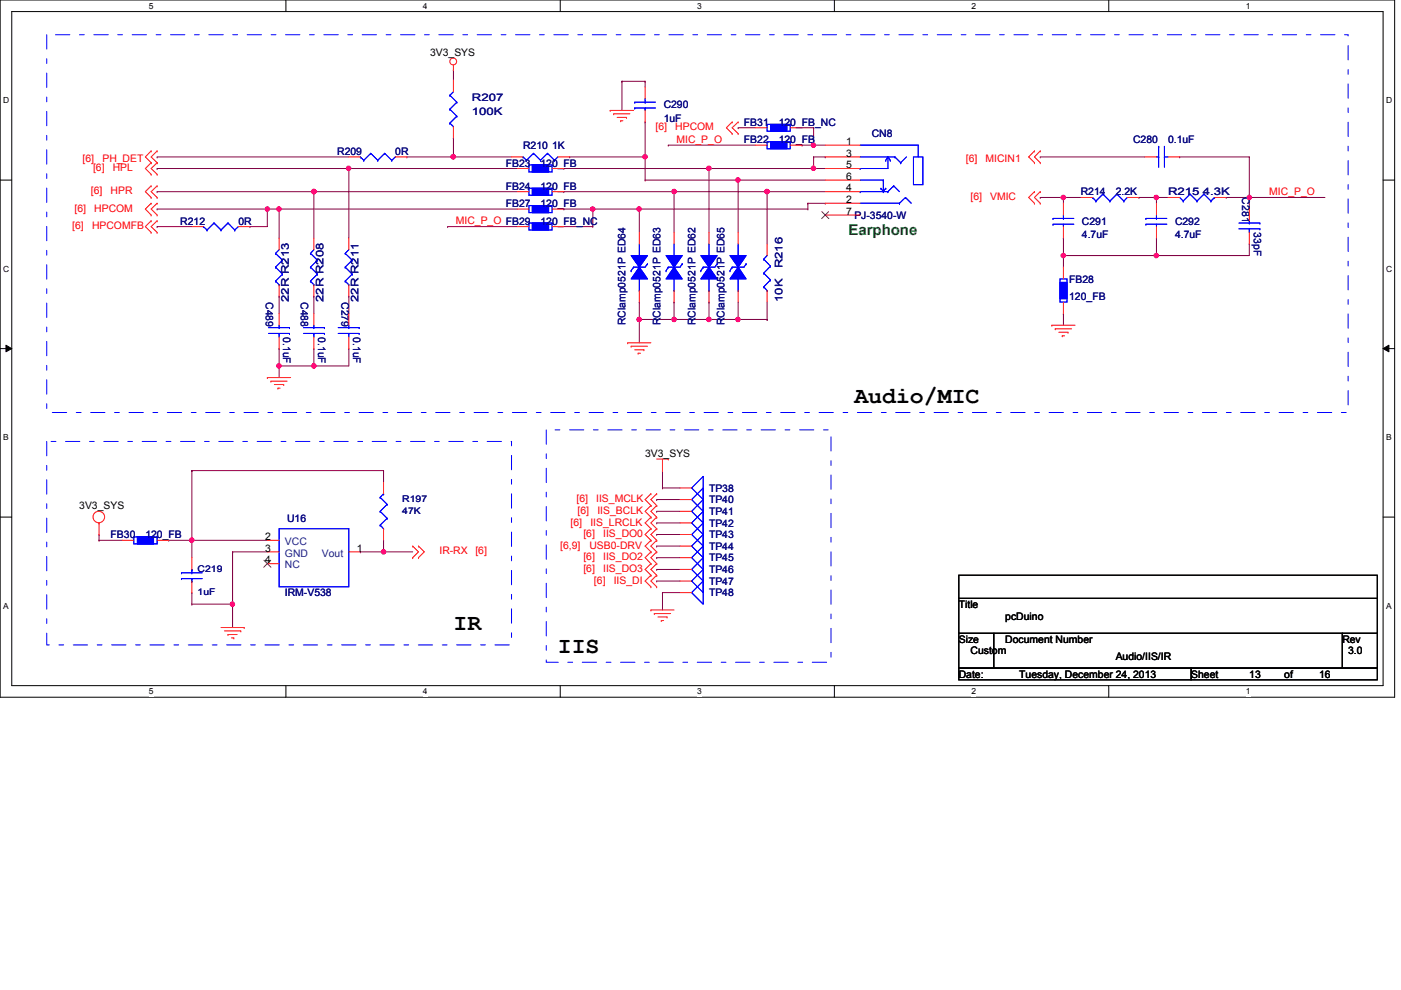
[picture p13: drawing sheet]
<svg xmlns="http://www.w3.org/2000/svg" width="297mm" height="210mm" viewBox="0 0 297 210" stroke-linecap="round" stroke-linejoin="round" font-family="sans-serif">
<defs><g id="words">
<g font-size="4.9">
<text x="181.1" y="85.4">Audio/MIC</text>
<text x="96.1" y="133.5">IR</text>
<text x="118.3" y="138.4">IIS</text>
</g>
<text font-size="3.2" fill="#008000" x="179.9" y="49.8">Earphone</text>
<g font-size="2.2">
<text x="91.2" y="11.9">3V3_SYS</text>
<text x="179.4" y="30.7">1</text>
<text x="179.4" y="35.7">5</text>
<text x="179.4" y="33.2">3</text>
<text x="179.4" y="40.6">4</text>
<text x="179.4" y="38.1">6</text>
<text x="179.4" y="43.1">2</text>
<text x="179.4" y="45.6">7</text>
<text x="136.8" y="96.9">3V3_SYS</text>
<text x="16.8" y="107.9">3V3_SYS</text>
<text x="56.2" y="114.5">2</text>
<text x="56.2" y="117">3</text>
<text x="56.2" y="119.5">4</text>
<text x="75.7" y="117">1</text>
<text x="203.3" y="128.9">Title</text>
<text x="213.1" y="131.4">pcDuino</text>
<text x="203.3" y="136.3">Size</text>
<text x="213.1" y="136.3">Document Number</text>
<text x="284.6" y="136.3">Rev</text>
<text x="203.3" y="143.7">Date:</text>
<text x="205.8" y="138.8">Custom</text>
<text x="216.1" y="143.7">Tuesday, December 24, 2013</text>
<text x="236.6" y="140">Audio/IIS/IR</text>
<text x="252.6" y="143.7">Sheet</text>
<text x="264.9" y="143.7">13</text>
<text x="272.3" y="143.7">of</text>
<text x="279.7" y="143.7">16</text>
<text x="285.8" y="138.8">3.0</text>
</g>
<g font-size="2.2" fill="#000080">
<text x="100.1" y="21.5">R207</text>
<text x="140.7" y="23">C290</text>
<text x="100.1" y="24.4">100K</text>
<text x="140.7" y="25.9">1uF</text>
<text x="157.7" y="26.7">FB31</text>
<text x="165.1" y="26.7">120_FB_NC</text>
<text x="184.8" y="29.1">CN8</text>
<text x="71.5" y="32.8">R209</text>
<text x="83.8" y="32.8">0R</text>
<text x="107.2" y="35.3">FB23</text>
<text x="110.9" y="31.6">R210 1K</text>
<text x="114.6" y="35.3">120_FB</text>
<text x="157.7" y="30.4">FB22</text>
<text x="165.1" y="30.4">120_FB</text>
<text x="240.2" y="30.4">C280</text>
<text x="247.6" y="30.4">0.1uF</text>
<text x="107.2" y="40.2">FB24</text>
<text x="114.6" y="40.2">120_FB</text>
<text x="229.1" y="41.4">R214</text>
<text x="236.6" y="41.4">2.2K</text>
<text x="247.6" y="41.4">R215 4.3K</text>
<text x="263.4" y="41.9" transform="rotate(90 263.4 41.9)">C281</text>
<text x="38.2" y="47.6">R212</text>
<text x="50.5" y="47.6">0R</text>
<text x="107.2" y="43.9">FB27</text>
<text x="114.6" y="43.9">120_FB</text>
<text x="114.6" y="47.6">120_FB_NC</text>
<text x="181.1" y="46.4">PJ-3540-W</text>
<text x="229.4" y="47.6">C291</text>
<text x="249.1" y="47.6">C292</text>
<text x="229.4" y="50.5">4.7uF</text>
<text x="249.1" y="50.5">4.7uF</text>
<text x="265.8" y="49.3" transform="rotate(90 265.8 49.3)">33pF</text>
<text x="165.9" y="56.9" transform="rotate(-90 165.9 56.9)">R216</text>
<text x="226.7" y="59.9">FB28</text>
<text x="56.4" y="64.1" transform="rotate(90 56.4 64.1)">C489</text>
<text x="61.2" y="64.1" transform="rotate(-90 61.2 64.1)">22R R213</text>
<text x="63.8" y="64.1" transform="rotate(90 63.8 64.1)">C488</text>
<text x="68.6" y="64.1" transform="rotate(-90 68.6 64.1)">22R R208</text>
<text x="72.4" y="64.1" transform="rotate(90 72.4 64.1)">C279</text>
<text x="76" y="64.1" transform="rotate(-90 76 64.1)">22R R211</text>
<text x="165.9" y="64.1" transform="rotate(-90 165.9 64.1)">10K</text>
<text x="226.7" y="63.6">120_FB</text>
<text x="60.1" y="71.5" transform="rotate(90 60.1 71.5)">0.1uF</text>
<text x="67.5" y="71.5" transform="rotate(90 67.5 71.5)">0.1uF</text>
<text x="74.9" y="71.5" transform="rotate(90 74.9 71.5)">0.1uF</text>
<text x="132.6" y="69" transform="rotate(-90 132.6 69)">RClamp0521P ED64</text>
<text x="140" y="69" transform="rotate(-90 140 69)">RClamp0521P ED63</text>
<text x="147.4" y="69" transform="rotate(-90 147.4 69)">RClamp0521P ED62</text>
<text x="153.6" y="69" transform="rotate(-90 153.6 69)">RClamp0521P ED65</text>
<text x="150.3" y="104.3">TP38</text>
<text x="150.3" y="106.7">TP40</text>
<text x="60.9" y="110.7">U16</text>
<text x="150.3" y="109.2">TP41</text>
<text x="150.3" y="111.7">TP42</text>
<text x="23.4" y="114.1">FB30</text>
<text x="30.8" y="114.1">120_FB</text>
<text x="150.3" y="114.1">TP43</text>
<text x="150.3" y="116.6">TP44</text>
<text x="150.3" y="119">TP45</text>
<text x="150.3" y="121.5">TP46</text>
<text x="150.3" y="124">TP47</text>
<text x="60.4" y="126.4">IRM-V538</text>
<text x="150.3" y="126.4">TP48</text>
</g>
<g font-size="2.2" fill="#f00">
<text x="139" y="27.6">[6]</text>
<text x="143.2" y="27.6">HPCOM</text>
<text x="17.5" y="34.3">[6]</text>
<text x="21.7" y="34.3">PH_DET</text>
<text x="143.4" y="30.3">MIC_P_O</text>
<text x="204.8" y="34.3">[6]</text>
<text x="209" y="34.3">MICIN1</text>
<text x="19.3" y="41.2">[6]</text>
<text x="19.7" y="36.3">[6]</text>
<text x="23.4" y="41.2">HPR</text>
<text x="23.9" y="36.3">HPL</text>
<text x="269.1" y="41.4">MIC_P_O</text>
<text x="15.8" y="44.9">[6]</text>
<text x="20" y="44.9">HPCOM</text>
<text x="96.6" y="47.5">MIC_P_O FB29</text>
<text x="205.8" y="42.4">[6]</text>
<text x="209.9" y="42.4">VMIC</text>
<text x="15.3" y="48.6">[6]</text>
<text x="19.5" y="48.6">HPCOMFB</text>
<text x="122.3" y="106.5">[6]</text>
<text x="126.4" y="106.5">IIS_MCLK</text>
<text x="121" y="111.4">[6]</text>
<text x="122.5" y="109">[6]</text>
<text x="123.7" y="113.9">[6]</text>
<text x="125.2" y="111.4">IIS_LRCLK</text>
<text x="126.7" y="109">IIS_BCLK</text>
<text x="127.9" y="113.9">IIS_DO0</text>
<text x="93.2" y="117.6">IR-RX</text>
<text x="100.8" y="117.6">[6]</text>
<text x="118.8" y="116.3">[6,9]</text>
<text x="123.7" y="118.8">[6]</text>
<text x="125" y="116.3">USB0-DRV</text>
<text x="127.9" y="118.8">IIS_DO2</text>
<text x="123.7" y="121.3">[6]</text>
<text x="125.9" y="123.7">[6]</text>
<text x="127.9" y="121.3">IIS_DO3</text>
<text x="130.1" y="123.7">IIS_DI</text>
</g>
<g font-size="2.2" fill="#004080">
<text x="60.4" y="115.6">VCC</text>
<text x="60.4" y="118">GND</text>
<text x="68.2" y="118">Vout</text>
<text x="60.4" y="120.5">NC</text>
</g>
<g font-size="1.9" fill="#000080">
<text x="85.3" y="106.5">R197</text>
<text x="85.3" y="109">47K</text>
<text x="41.9" y="121.3">C219</text>
<text x="41.9" y="126.2">1uF</text>
</g>
<g font-size="1.8">
<text x="31.5" y="1.9">5</text>
<text x="89.7" y="1.9">4</text>
<text x="147.8" y="1.9">3</text>
<text x="205.9" y="1.9">2</text>
<text x="264.1" y="1.9">1</text>
<text x=".7" y="21.9">D</text>
<text x="293.9" y="21.9">D</text>
<text x=".7" y="57.7">C</text>
<text x="293.9" y="57.7">C</text>
<text x=".7" y="93.4">B</text>
<text x="293.9" y="93.4">B</text>
<text x=".7" y="129.1">A</text>
<text x="293.9" y="129.1">A</text>
<text x="31.5" y="147.2">5</text>
<text x="89.7" y="147.2">4</text>
<text x="147.8" y="147.2">3</text>
<text x="205.9" y="147.2">2</text>
<text x="264.1" y="147.2">1</text>
</g>
</g></defs>
<path d="M0 0h295.7v147.8h-295.7zM2.5 2.5h290.7v142.9h-290.7z" fill="none" stroke="#000" stroke-width=".21"/>
<g fill="#fff">
<path d="M31.5 .3h1v1.9h-1z"/>
<path d="M31.5 145.6h1v2h-1z"/>
</g>
<path d="M60.6 0v2.5M60.6 145.4v2.4" fill="none" stroke="#000" stroke-width=".21"/>
<g fill="#fff">
<path d="M89.7 .3h.9v1.9h-.9z"/>
<path d="M89.7 145.6h.9v2h-.9z"/>
</g>
<path d="M118.8 0v2.5M118.8 145.4v2.4" fill="none" stroke="#000" stroke-width=".21"/>
<g fill="#fff">
<path d="M147.8 .3h1v1.9h-1z"/>
<path d="M147.8 145.6h1v2h-1z"/>
</g>
<path d="M176.9 0v2.5M176.9 145.4v2.4" fill="none" stroke="#000" stroke-width=".21"/>
<g fill="#fff">
<path d="M205.9 .3h1v1.9h-1z"/>
<path d="M205.9 145.6h1v2h-1z"/>
</g>
<path d="M235.1 0v2.5M235.1 145.4v2.4" fill="none" stroke="#000" stroke-width=".21"/>
<g fill="#fff">
<path d="M264.1 .3h1v1.9h-1z"/>
<path d="M264.1 145.6h1v2h-1z"/>
<path d="M.7 20.3h1.2v2h-1.2z"/>
<path d="M293.9 20.3h1.2v2h-1.2z"/>
<path d="M.7 56h1.2v2h-1.2z"/>
<path d="M293.9 56h1.2v2h-1.2z"/>
</g>
<path d="M0 38.2h2.5M293.2 38.2h2.5" fill="none" stroke="#000" stroke-width=".21"/>
<g fill="#fff">
<path d="M.7 91.8h1.1v2h-1.1z"/>
<path d="M293.9 91.8h1.1v2h-1.1z"/>
</g>
<path d="M0 73.9h2.5M1.3 73.2l1.2 .7-1.2 .7zM293.2 73.9l1.3-.7v1.4zM293.2 73.9h2.5" fill="none" stroke="#000" stroke-width=".21"/>
<path d="M1.3 73.2l1.2 .7-1.2 .7zM293.2 73.9l1.3-.7v1.4z" fill="#000"/>
<g fill="#fff">
<path d="M.7 127.5h1.1v2h-1.1z"/>
<path d="M293.9 127.5h1.1v2h-1.1z"/>
</g>
<path d="M0 109.6h2.5M293.2 109.6h2.5" fill="none" stroke="#000" stroke-width=".21"/>
<path d="M131.9 17.2h.1M131.9 17.2h4.9M66.5 40.6h.1M66.5 40.6h43.2M162.6 67.7h.1M162.6 64.1v3.6" fill="none" stroke="#800040" stroke-width=".21"/>
<circle cx="66.5" cy="40.6" r=".48" fill="#f0f"/>
<circle cx="66.5" cy="40.6" r=".48" fill="none" stroke="#f0f" stroke-width=".21"/>
<path d="M33.3 33.3h.1M33.3 33.3h40.7M96.1 33.3h.1M96.1 33.3h12.4" fill="none" stroke="#800040" stroke-width=".21"/>
<circle cx="96.1" cy="33.2" r=".47" fill="#f0f"/>
<circle cx="96.1" cy="33.2" r=".47" fill="none" stroke="#f0f" stroke-width=".21"/>
<path d="M74 35.7h.1M74 35.7h35.7M96.1 29.3h.1M96.1 29.3v4" fill="none" stroke="#800040" stroke-width=".21"/>
<circle cx="73.9" cy="35.7" r=".47" fill="#f0f"/>
<circle cx="73.9" cy="35.7" r=".47" fill="none" stroke="#f0f" stroke-width=".21"/>
<path d="M119.5 35.7h.1M119.5 35.7h30.8" fill="none" stroke="#800040" stroke-width=".21"/>
<circle cx="150.3" cy="35.7" r=".48" fill="#f0f"/>
<circle cx="150.3" cy="35.7" r=".48" fill="none" stroke="#f0f" stroke-width=".21"/>
<path d="M131.9 17.2h.1M131.9 17.2v6.2M86.3 33.3h.1M86.3 33.3h9.8M119.5 40.6h.1M119.5 40.6h23.4" fill="none" stroke="#800040" stroke-width=".21"/>
<circle cx="96.1" cy="33.2" r=".47" fill="#f0f"/>
<circle cx="96.1" cy="33.2" r=".47" fill="none" stroke="#f0f" stroke-width=".21"/>
<g fill="none" stroke="#800040" stroke-width=".21">
<path d="M96.1 14.8h.1M96.1 14.8v2.2M136.8 17.2h.1M136.8 17.2v1.3M136.8 33.3h.1M136.8 33.3v4.9M33.3 48h.1M33.3 44.3h.1M33.3 48h7.4M33.3 44.3h23.4M53 48h.1M56.7 44.3h.1"/>
<path d="M56.7 44.3v3.7h-3.7M162.6 40.6h.1M162.6 40.6h12.4"/>
</g>
<circle cx="162.6" cy="40.6" r=".49" fill="#f0f"/>
<circle cx="162.6" cy="40.6" r=".49" fill="none" stroke="#f0f" stroke-width=".21"/>
<path d="M156.5 38.2h.1M156.5 38.2h18.5M162.6 40.6h.1M162.6 40.6v11.1M225.5 54.2h.1M225.5 54.2v2.4M245.2 41.9h.1M245.2 41.9h2.4M59.2 62.8h.1M59.2 62.8v3.7M225.5 66.5h.1M225.5 66.5v2.5" fill="none" stroke="#800040" stroke-width=".21"/>
<circle cx="245.1" cy="41.9" r=".47" fill="#f0f"/>
<circle cx="245.1" cy="41.9" r=".47" fill="none" stroke="#f0f" stroke-width=".21"/>
<path d="M260 41.9h.1M260 41.9h4.9" fill="none" stroke="#800040" stroke-width=".21"/>
<circle cx="264.9" cy="41.9" r=".47" fill="#f0f"/>
<circle cx="264.9" cy="41.9" r=".47" fill="none" stroke="#f0f" stroke-width=".21"/>
<g fill="none" stroke="#800040" stroke-width=".21">
<path d="M250.1 33.3h.1M250.1 33.3h14.8M264.9 33.3h.1M264.9 33.3v11M56.7 44.3h.1M56.7 44.3h2.5M59.2 44.3h.1M59.2 44.3v6.2M225.5 41.9h.1M225.5 41.9h3.6M225.5 41.9v1.2M241.5 41.9h.1"/>
<path d="M241.5 41.9h3.7M245.2 41.9h.1M245.2 41.9v1.2M264.9 41.9h.1M264.9 41.9h16"/>
</g>
<circle cx="56.7" cy="44.3" r=".47" fill="#f0f"/>
<circle cx="56.7" cy="44.3" r=".47" fill="none" stroke="#f0f" stroke-width=".21"/>
<path d="M150.3 35.7h.1M150.3 35.7h22.2M172.5 33.3h2.5M175 33.3h.1M220.6 33.3h.1M220.6 33.3h22.1M59.2 73.9h.1M59.2 77.6h.1M59.2 73.9v3.7M59.2 77.6h7.3" fill="none" stroke="#800040" stroke-width=".21"/>
<circle cx="59.1" cy="77.6" r=".48" fill="#f0f"/>
<circle cx="59.1" cy="77.6" r=".48" fill="none" stroke="#f0f" stroke-width=".21"/>
<path d="M150.3 35.7h.1M150.3 35.7v13.6M142.9 40.6h.1M142.9 40.6v8.7M220.6 41.9h.1M220.6 41.9h4.9" fill="none" stroke="#800040" stroke-width=".21"/>
<circle cx="225.4" cy="41.9" r=".48" fill="#f0f"/>
<circle cx="225.4" cy="41.9" r=".48" fill="none" stroke="#f0f" stroke-width=".21"/>
<path d="M125.7 44.3h.1M125.7 44.3h9.8M135.5 44.3h.1M135.5 44.3v5M135.5 64.1h.1M135.5 64.1v3.6" fill="none" stroke="#800040" stroke-width=".21"/>
<circle cx="125.7" cy="44.3" r=".48" fill="#f0f"/>
<circle cx="125.7" cy="44.3" r=".48" fill="none" stroke="#f0f" stroke-width=".21"/>
<path d="M142.9 67.7h.1M150.3 64.1h.1M150.3 64.1v3.6h-7.4" fill="none" stroke="#800040" stroke-width=".21"/>
<circle cx="150.3" cy="67.7" r=".48" fill="#f0f"/>
<circle cx="150.3" cy="67.7" r=".48" fill="none" stroke="#f0f" stroke-width=".21"/>
<circle cx="142.9" cy="67.7" r=".47" fill="#f0f"/>
<circle cx="142.9" cy="67.7" r=".47" fill="none" stroke="#f0f" stroke-width=".21"/>
<path d="M135.5 67.7h.1M135.5 67.7v5M142.9 64.1h.1M142.9 64.1v3.6h-7.4" fill="none" stroke="#800040" stroke-width=".21"/>
<circle cx="135.5" cy="67.7" r=".47" fill="#f0f"/>
<circle cx="135.5" cy="67.7" r=".47" fill="none" stroke="#f0f" stroke-width=".21"/>
<path d="M245.2 54.2h.1M245.2 54.2h19.7" fill="none" stroke="#800040" stroke-width=".21"/>
<circle cx="245.1" cy="54.2" r=".47" fill="#f0f"/>
<circle cx="245.1" cy="54.2" r=".47" fill="none" stroke="#f0f" stroke-width=".21"/>
<path d="M172.5 33.3h.1M172.5 33.3v2.4M225.5 50.5h.1M225.5 50.5v3.7M264.9 51.7h.1M264.9 51.7v2.5" fill="none" stroke="#800040" stroke-width=".21"/>
<circle cx="225.4" cy="54.2" r=".48" fill="#f0f"/>
<circle cx="225.4" cy="54.2" r=".48" fill="none" stroke="#f0f" stroke-width=".21"/>
<path d="M142.9 40.6h.1M142.9 40.6h19.7M225.5 54.2h.1M245.2 50.5h.1M245.2 50.5v3.7h-19.7" fill="none" stroke="#800040" stroke-width=".21"/>
<circle cx="142.9" cy="40.6" r=".48" fill="#f0f"/>
<circle cx="142.9" cy="40.6" r=".48" fill="none" stroke="#f0f" stroke-width=".21"/>
<path d="M172.5 35.7h.1M172.5 35.7h2.5" fill="none" stroke="#800040" stroke-width=".21"/>
<circle cx="172.5" cy="35.7" r=".47" fill="#f0f"/>
<circle cx="172.5" cy="35.7" r=".47" fill="none" stroke="#f0f" stroke-width=".21"/>
<path d="M150.3 67.7h6.2M156.5 67.7h.1" fill="none" stroke="#800040" stroke-width=".21"/>
<circle cx="156.5" cy="67.7" r=".47" fill="#f0f"/>
<circle cx="156.5" cy="67.7" r=".47" fill="none" stroke="#f0f" stroke-width=".21"/>
<path d="M66.5 62.8h.1M66.5 73.9h.1M66.5 77.6h.1M66.5 62.8v3.7M66.5 73.9v3.7M74 62.8h.1M74 73.9h.1M74 62.8v3.7M74 73.9v3.7h-7.5" fill="none" stroke="#800040" stroke-width=".21"/>
<circle cx="66.5" cy="77.6" r=".48" fill="#f0f"/>
<circle cx="66.5" cy="77.6" r=".48" fill="none" stroke="#f0f" stroke-width=".21"/>
<path d="M33.3 40.6h.1M33.3 40.6h33.2M66.5 40.6h.1M66.5 40.6v9.9M59.2 77.6h.1M59.2 77.6v2.5" fill="none" stroke="#800040" stroke-width=".21"/>
<circle cx="66.5" cy="40.6" r=".48" fill="#f0f"/>
<circle cx="66.5" cy="40.6" r=".48" fill="none" stroke="#f0f" stroke-width=".21"/>
<path d="M33.3 35.7h.1M33.3 35.7h40.7M74 35.7h.1M74 35.7v14.8M172.5 30.8h.1M172.5 30.8h2.5M156.5 67.7h.1M156.5 64.1v3.6M156.5 67.7h6.1M162.6 67.7h.1" fill="none" stroke="#800040" stroke-width=".21"/>
<circle cx="172.5" cy="30.8" r=".47" fill="#f0f"/>
<circle cx="172.5" cy="30.8" r=".47" fill="none" stroke="#f0f" stroke-width=".21"/>
<path d="M156.5 38.2h.1M156.5 38.2v11.1" fill="none" stroke="#800040" stroke-width=".21"/>
<circle cx="156.4" cy="38.2" r=".48" fill="#f0f"/>
<circle cx="156.4" cy="38.2" r=".48" fill="none" stroke="#f0f" stroke-width=".21"/>
<g fill="none" stroke="#800040" stroke-width=".21">
<path d="M136.8 38.2h.1M136.8 38.2h19.7M40.7 99.8h.1M40.7 99.8v14.8M40.7 99.8h40.6M81.3 99.8h.1M81.3 99.8v2.4M140.5 99.8h.1M140.5 99.8v3.7M21 113.3h.1M21 113.3v1.3M40.7 114.6h.1"/>
<path d="M40.7 114.6h16M49.3 117h.1M49.3 117h7.4M49.3 117v16.1M76.4 117h.1M81.3 114.6h.1M81.3 114.6v2.4h-4.9M139.2 115.8h.1M139.2 118.2h.1M139.2 105.9h.1M139.2 108.4h.1M139.2 110.9h.1"/>
<path d="M139.2 113.3h.1M139.2 115.8h5M139.2 118.2h5M139.2 105.9h5M139.2 108.4h5M139.2 110.9h5M139.2 113.3h5M140.5 103.5h.1M140.5 103.5h3.7M49.3 128.1h.1M139.2 123.2h.1M139.2 120.7h.1"/>
<path d="M139.2 123.2h5M139.2 120.7h5M140.5 125.6h.1M140.5 125.6v3.7M140.5 125.6h3.7"/>
</g>
<circle cx="40.7" cy="114.5" r=".49" fill="#f0f"/>
<circle cx="40.7" cy="114.5" r=".49" fill="none" stroke="#f0f" stroke-width=".21"/>
<path d="M40.7 125.6h.1M40.7 128.1h.1M40.7 125.6v2.5M40.7 128.1h8.6" fill="none" stroke="#800040" stroke-width=".21"/>
<circle cx="49.3" cy="128.1" r=".47" fill="#f0f"/>
<circle cx="49.3" cy="128.1" r=".47" fill="none" stroke="#f0f" stroke-width=".21"/>
<path d="M35.8 114.6h.1M35.8 114.6h4.9M40.7 114.6h.1M40.7 114.6v3.6M81.3 117h.1M81.3 117h6.2" fill="none" stroke="#800040" stroke-width=".21"/>
<circle cx="81.3" cy="117" r=".47" fill="#f0f"/>
<circle cx="81.3" cy="117" r=".47" fill="none" stroke="#f0f" stroke-width=".21"/>
<path d="M141.7 30.8h.1M141.7 30.8h18.5M135.5 44.3h35.8M171.3 44.3h.1M21 114.6h.1M21 114.6h4.9" fill="none" stroke="#800040" stroke-width=".21"/>
<circle cx="135.5" cy="44.3" r=".47" fill="#f0f"/>
<circle cx="135.5" cy="44.3" r=".47" fill="none" stroke="#f0f" stroke-width=".21"/>
<path d="M59.2 44.3h.1M59.2 44.3h50.5M171.3 43.1h.1M171.3 43.1v1.2M171.3 43.1h3.7M175 43.1h.1" fill="none" stroke="#800040" stroke-width=".21"/>
<circle cx="59.1" cy="44.3" r=".47" fill="#f0f"/>
<circle cx="59.1" cy="44.3" r=".47" fill="none" stroke="#f0f" stroke-width=".21"/>
<path d="M120.8 33.3h.1M120.8 33.3h16M94.9 48h.1M94.9 48h14.8M119.5 44.3h.1M119.5 48h6.2M119.5 44.3h6.2M125.7 48h.1M125.7 44.3h.1M125.7 44.3v3.7" fill="none" stroke="#800040" stroke-width=".21"/>
<circle cx="136.8" cy="33.2" r=".48" fill="#f0f"/>
<circle cx="136.8" cy="33.2" r=".48" fill="none" stroke="#f0f" stroke-width=".21"/>
<path d="M136.8 25.9h.1M136.8 25.9v7.4M156.5 27.1h.1M156.5 27.1h3.7M170 30.8h.1M170 27.1h2.5M170 30.8h2.5M172.5 27.1h.1M172.5 30.8h.1M172.5 27.1v3.7" fill="none" stroke="#800040" stroke-width=".21"/>
<g fill="none" stroke="#f00" stroke-width=".21">
<path d="M96.1 14.8h.1M96.1 13.8v1M32 32h.1M32 34.5h.1M32 37h.1M32 39.4h.1M32 32l-1.2 1.3 1.2 1.2M32 34.5l-1.2 1.2 1.2 1.3M32 39.4l-1.2 1.2 1.2 1.3M33.3 32h.1M33.3 34.5h.1M33.3 37h.1"/>
<path d="M33.3 39.4h.1M33.3 32l-1.3 1.3 1.3 1.2M33.3 34.5l-1.3 1.2 1.3 1.3M33.3 39.4l-1.3 1.2 1.3 1.3M129.4 23.4h.1M129.4 23.4h4.9M130.1 24.1h.1M130.1 24.1h3.5M130.8 24.9h2M131.6 25.6h.1M131.6 25.6h.5M132.8 24.9h.1"/>
<path d="M155.2 28.3h.1M155.2 25.9h.1M155.2 25.9l-1.2 1.2 1.2 1.2M156.5 28.3h.1M156.5 25.9h.1M156.5 25.9l-1.3 1.2 1.3 1.2M219.3 32h.1M219.3 34.5h.1M219.3 32l-1.2 1.3 1.2 1.2M220.6 32h.1M220.6 34.5h.1M220.6 32l-1.3 1.3 1.3 1.2"/>
<path d="M32 45.6h.1M32 43.1h.1M32 41.9h.1M32 49.3h.1M32 46.8h.1M32 43.1l-1.2 1.2 1.2 1.3M32 46.8l-1.2 1.2 1.2 1.3M33.3 45.6h.1M33.3 43.1h.1M33.3 41.9h.1M33.3 49.3h.1M33.3 46.8h.1"/>
<path d="M33.3 43.1l-1.3 1.2 1.3 1.3M33.3 46.8l-1.3 1.2 1.3 1.3M219.3 43.1h.1M219.3 40.6h.1M219.3 40.6l-1.2 1.3 1.2 1.2M220.6 43.1h.1M220.6 40.6h.1M220.6 40.6l-1.3 1.3 1.3 1.2M133.1 72.7h.1M133.1 72.7h4.9M133.8 73.4h.1M133.8 73.4h3.5"/>
<path d="M134.6 74.2h1.9M135.3 74.9h.1M135.3 74.9h.5M136.5 74.2h.1M223 69h.1M223 69h4.9M223.7 69.7h.1M223.7 69.7h3.5M224.5 70.4h1.9M225.2 71.2h.1M225.2 71.2h.5M226.4 70.4h.1"/>
<path d="M56.7 80.1h.1M56.7 80.1h4.9M57.4 80.8h.1M57.4 80.8h3.5M58.2 81.5h2M58.9 82.3h.1M58.9 82.3h.5M60.2 81.5h.1M139.2 97.3h2.5M140.5 99.8h.1M140.5 97.3v2.5M141.7 97.3h.1"/>
<path d="M21 110.9h.1M21 110.9v2.4M87.5 115.8h.1M87.5 118.2h.1M87.5 115.8l1.2 1.2-1.2 1.2M88.7 115.8h.1M88.7 118.2h.1M88.7 115.8l1.3 1.2-1.3 1.2M138 117h.1M138 114.6h.1M138 119.5h.1M138 107.2h.1"/>
<path d="M138 104.7h.1M138 109.6h.1M138 112.1h.1M138 114.6l-1.2 1.2 1.2 1.2M138 117l-1.2 1.2 1.2 1.3M138 119.5l-1.2 1.2 1.2 1.3M138 104.7l-1.2 1.2 1.2 1.3M138 107.2l-1.2 1.2 1.2 1.2M138 109.6l-1.2 1.3 1.2 1.2M138 112.1l-1.2 1.2 1.2 1.3M139.2 117h.1M139.2 114.6h.1"/>
<path d="M139.2 119.5h.1M139.2 107.2h.1M139.2 104.7h.1M139.2 109.6h.1M139.2 112.1h.1M139.2 114.6l-1.2 1.2 1.2 1.2M139.2 117l-1.2 1.2 1.2 1.3M139.2 119.5l-1.2 1.2 1.2 1.3M139.2 104.7l-1.2 1.2 1.2 1.3M139.2 107.2l-1.2 1.2 1.2 1.2M139.2 109.6l-1.2 1.3 1.2 1.2M139.2 112.1l-1.2 1.2 1.2 1.3"/>
<path d="M46.9 133.1h4.9M47.6 133.8h3.5M48.3 134.5h.1M48.3 134.5h2M49.1 135.3h.5M49.6 135.3h.1M51.1 133.8h.1M51.8 133.1h.1M138 129.3h.1M138 124.4h.1M138 122h.1M138 129.3h4.9"/>
<path d="M138 122l-1.2 1.2 1.2 1.2M138.7 130.1h.1M138.7 130.1h3.5M139.2 124.4h.1M139.2 122h.1M139.2 122l-1.2 1.2 1.2 1.2M139.5 130.8h1.9M140.2 131.6h.1M140.2 131.6h.5M141.4 130.8h.1"/>
<circle cx="96.1" cy="13" r=".72"/>
<circle cx="21" cy="109.6" r="1.22"/>
</g>
<path d="M203.3 122h88.7v4.9h-88.7zM203.3 126.9h88.7v7.4h-88.7zM203.3 134.3h7.4v7.3h-7.4zM210.7 134.3h73.9v7.3h-73.9zM284.6 134.3h7.4v7.3h-7.4zM203.3 141.6h49.3v2.5h-49.3zM252.6 141.6h39.4v2.5h-39.4z" fill="none" stroke="#000" stroke-width=".21"/>
<path d="M9.9 7.4h275.9v80.1h-275.9zM9.9 93.6h98.6v43.1h-98.6zM115.8 91.1h60.4v49.3h-60.4z" fill="none" stroke="#00f" stroke-width=".21" stroke-dasharray="3 2 1 2"/>
<path d="M28.4 113.8h4.9v1.5h-4.9z" fill="none" stroke="#00f" stroke-width=".21"/>
<path d="M29.1 113.8h3.5v1.5h-3.5z" fill-rule="evenodd" fill="#00f"/>
<path d="M28.4 113.8h4.9v1.5h-4.9zM29.1 113.8h3.5v1.5h-3.5z" fill="none" stroke="#00f" stroke-width=".21"/>
<path d="M29.1 113.8h3.5v1.5h-3.5z" fill-rule="evenodd" fill="#00f"/>
<path d="M149.1 56.6h.1M149.1 56.6h2.4M150.3 54.2h.1M150.3 51.7v2.5M150.3 59.1v2.5M150.3 61.6h.1M29.1 113.8h3.5v1.5h-3.5z" fill="none" stroke="#00f" stroke-width=".21"/>
<path d="M25.9 114.6h2.5M33.3 114.6h2.5" fill="none" stroke="#f00" stroke-width=".21"/>
<path d="M148.6 54.2h3.5l-1.8 2.4z" fill-rule="evenodd" fill="#00f"/>
<path d="M148.6 54.2h3.5l-1.8 2.4zM148.6 57.4h.1M149.1 56.6l-.5 .8M152.1 55.9h.1M152.1 55.9l-.6 .7" fill="none" stroke="#00f" stroke-width=".21"/>
<path d="M150.3 56.6l1.8 2.5h-3.5z" fill-rule="evenodd" fill="#00f"/>
<path d="M149.1 56.6h.1M149.1 56.6h2.4M150.3 56.6l1.8 2.5h-3.5zM150.3 54.2h.1M150.3 51.7v2.5M150.3 59.1v2.5M150.3 61.6h.1" fill="none" stroke="#00f" stroke-width=".21"/>
<path d="M148.6 54.2h3.5l-1.8 2.4z" fill-rule="evenodd" fill="#00f"/>
<path d="M148.6 54.2h3.5l-1.8 2.4zM148.6 57.4h.1M149.1 56.6l-.5 .8M152.1 55.9h.1M152.1 55.9l-.6 .7" fill="none" stroke="#00f" stroke-width=".21"/>
<path d="M150.3 56.6l1.8 2.5h-3.5z" fill-rule="evenodd" fill="#00f"/>
<g fill="none" stroke="#00f" stroke-width=".21">
<path d="M110.9 33.3h.1M110.9 33.3l.7 .7M111.6 34h.1M113.1 32.5h.1M113.1 32.5l1.5 1.5M113.1 32.5l-1.5 1.5M114.6 34h.1M116.1 32.5h.1M116.1 32.5l1.5 1.5M116.1 32.5l-1.5 1.5M117.6 34h.1M118.3 33.3l-.7 .7"/>
<path d="M150.3 56.6l1.8 2.5h-3.5zM224.7 59.1h1.5v5h-1.5z"/>
</g>
<path d="M108.5 33.3h2.4M118.3 33.3h2.5M150.3 49.3v2.4M150.3 61.6v2.5" fill="none" stroke="#f00" stroke-width=".21"/>
<path d="M224.7 59.9h1.5v3.4h-1.5z" fill-rule="evenodd" fill="#00f"/>
<path d="M224.7 59.9h1.5v3.4h-1.5zM224.7 59.1h1.5v5h-1.5z" fill="none" stroke="#00f" stroke-width=".21"/>
<path d="M224.7 59.9h1.5v3.4h-1.5z" fill-rule="evenodd" fill="#00f"/>
<path d="M112.1 39.9h4.9v1.5h-4.9zM224.7 59.9h1.5v3.4h-1.5z" fill="none" stroke="#00f" stroke-width=".21"/>
<path d="M225.5 56.6v2.5M225.5 64.1v2.4" fill="none" stroke="#f00" stroke-width=".21"/>
<path d="M112.9 39.9h3.4v1.5h-3.4z" fill-rule="evenodd" fill="#00f"/>
<path d="M112.1 39.9h4.9v1.5h-4.9zM112.9 39.9h3.4v1.5h-3.4z" fill="none" stroke="#00f" stroke-width=".21"/>
<path d="M112.9 39.9h3.4v1.5h-3.4z" fill-rule="evenodd" fill="#00f"/>
<path d="M112.9 39.9h3.4v1.5h-3.4zM141.7 56.6h.1M141.7 56.6h2.5M142.9 54.2h.1M142.9 51.7v2.5M142.9 59.1v2.5M142.9 61.6h.1M146.6 113.3l2.5-2.4v4.9z" fill="none" stroke="#00f" stroke-width=".21"/>
<path d="M109.7 40.6h2.4M117 40.6h2.5M144.2 113.3h2.4" fill="none" stroke="#f00" stroke-width=".21"/>
<path d="M141.2 54.2h3.4l-1.7 2.4z" fill-rule="evenodd" fill="#00f"/>
<path d="M141.2 54.2h3.4l-1.7 2.4zM141.2 57.4h.1M141.7 56.6l-.5 .8M144.6 55.9h.1M144.6 55.9l-.4 .7" fill="none" stroke="#00f" stroke-width=".21"/>
<path d="M142.9 56.6l1.7 2.5h-3.4z" fill-rule="evenodd" fill="#00f"/>
<path d="M141.7 56.6h.1M141.7 56.6h2.5M142.9 56.6l1.7 2.5h-3.4zM142.9 54.2h.1M142.9 51.7v2.5M142.9 59.1v2.5M142.9 61.6h.1" fill="none" stroke="#00f" stroke-width=".21"/>
<path d="M141.2 54.2h3.4l-1.7 2.4z" fill-rule="evenodd" fill="#00f"/>
<path d="M141.2 54.2h3.4l-1.7 2.4zM141.2 57.4h.1M141.7 56.6l-.5 .8M144.6 55.9h.1M144.6 55.9l-.4 .7" fill="none" stroke="#00f" stroke-width=".21"/>
<path d="M142.9 56.6l1.7 2.5h-3.4z" fill-rule="evenodd" fill="#00f"/>
<g fill="none" stroke="#00f" stroke-width=".21">
<path d="M76.4 33.3h.1M76.4 33.3l.7 .7M77.1 34h.1M78.6 32.5h.1M78.6 32.5l1.5 1.5M78.6 32.5l-1.5 1.5M80.1 34h.1M81.6 32.5h.1M81.6 32.5l1.5 1.5M81.6 32.5l-1.5 1.5M83.1 34h.1M83.8 33.3l-.7 .7"/>
<path d="M142.9 56.6l1.7 2.5h-3.4zM155.2 56.6h.1M155.2 56.6h2.5M156.5 54.2h.1M156.5 51.7v2.5M156.5 59.1v2.5M231.6 41.9h.1M231.6 41.9l.8 .7M232.4 42.6h.1M233.8 41.1h.1M233.8 41.1l1.5 1.5M233.8 41.1l-1.4 1.5"/>
<path d="M235.3 42.6h.1M236.8 41.1h.1M236.8 41.1l1.5 1.5M236.8 41.1l-1.5 1.5M238.3 42.6h.1M239 41.9l-.7 .7M156.5 61.6h.1M146.6 115.8l2.5-2.5v4.9zM146.6 118.2l2.5-2.4v4.9z"/>
</g>
<path d="M74 33.3h2.4M83.8 33.3h2.5M142.9 49.3v2.4M229.1 41.9h2.5M239 41.9h2.5M142.9 61.6v2.5M144.2 115.8h2.4M144.2 118.2h2.4" fill="none" stroke="#f00" stroke-width=".21"/>
<path d="M154.8 54.2h3.4l-1.7 2.4z" fill-rule="evenodd" fill="#00f"/>
<path d="M154.8 54.2h3.4l-1.7 2.4zM154.8 57.4h.1M155.2 56.6l-.4 .8M158.2 55.9h.1M158.2 55.9l-.5 .7" fill="none" stroke="#00f" stroke-width=".21"/>
<path d="M156.5 56.6l1.7 2.5h-3.4z" fill-rule="evenodd" fill="#00f"/>
<path d="M155.2 56.6h.1M155.2 56.6h2.5M156.5 56.6l1.7 2.5h-3.4zM156.5 54.2h.1M156.5 51.7v2.5M156.5 59.1v2.5M156.5 61.6h.1" fill="none" stroke="#00f" stroke-width=".21"/>
<path d="M154.8 54.2h3.4l-1.7 2.4z" fill-rule="evenodd" fill="#00f"/>
<path d="M154.8 54.2h3.4l-1.7 2.4zM154.8 57.4h.1M155.2 56.6l-.4 .8M158.2 55.9h.1M158.2 55.9l-.5 .7" fill="none" stroke="#00f" stroke-width=".21"/>
<path d="M156.5 56.6l1.7 2.5h-3.4z" fill-rule="evenodd" fill="#00f"/>
<g fill="none" stroke="#00f" stroke-width=".21">
<path d="M134.3 56.6h.1M134.3 56.6h2.5M135.5 54.2h.1M135.5 51.7v2.5M135.5 59.1v2.5M156.5 56.6l1.7 2.5h-3.4zM250.1 41.9l.8 .7M250.9 42.6h.1M252.3 41.1h.1M252.3 41.1l-1.4 1.5M252.3 41.1l1.5 1.5M253.8 42.6h.1"/>
<path d="M255.3 41.1h.1M255.3 41.1l-1.5 1.5M255.3 41.1l1.4 1.5M256.7 42.6h.1M257.5 41.9h.1M257.5 41.9l-.8 .7M135.5 61.6h.1"/>
</g>
<path d="M156.5 49.3v2.4M247.6 41.9h2.5M257.5 41.9h2.5M156.5 61.6v2.5" fill="none" stroke="#f00" stroke-width=".21"/>
<path d="M133.8 54.2h3.5l-1.8 2.4z" fill-rule="evenodd" fill="#00f"/>
<path d="M133.8 54.2h3.5l-1.8 2.4zM133.8 57.4h.1M134.3 56.6l-.5 .8M137.3 55.9h.1M137.3 55.9l-.5 .7" fill="none" stroke="#00f" stroke-width=".21"/>
<path d="M135.5 56.6l1.8 2.5h-3.5z" fill-rule="evenodd" fill="#00f"/>
<path d="M134.3 56.6h.1M134.3 56.6h2.5M135.5 56.6l1.8 2.5h-3.5zM135.5 54.2h.1M135.5 51.7v2.5M135.5 59.1v2.5M135.5 61.6h.1" fill="none" stroke="#00f" stroke-width=".21"/>
<path d="M133.8 54.2h3.5l-1.8 2.4z" fill-rule="evenodd" fill="#00f"/>
<path d="M133.8 54.2h3.5l-1.8 2.4zM133.8 57.4h.1M134.3 56.6l-.5 .8M137.3 55.9h.1M137.3 55.9l-.5 .7" fill="none" stroke="#00f" stroke-width=".21"/>
<path d="M135.5 56.6l1.8 2.5h-3.5z" fill-rule="evenodd" fill="#00f"/>
<g fill="none" stroke="#00f" stroke-width=".21">
<path d="M112.1 43.6h4.9v1.5h-4.9zM135.5 56.6l1.8 2.5h-3.5zM223.3 46.3h.1M223.3 47.5h.1M223.3 46.3h4.4M223.3 47.5h4.4M225.5 47.5h.1M225.5 46.3h.1M225.5 45.6v.7M225.5 47.5v.5M262.7 48.5h4.4M262.7 47.3h4.4"/>
<path d="M264.9 47.3h.1M264.9 48.5h.1M264.9 46.8v.5M264.9 48.5v.8M267.1 48.5h.1M267.1 47.3h.1M56.9 70.7h4.5M56.9 69.5h4.5M59.2 69.5h.1M59.2 70.7h.1M59.2 69v.5M59.2 70.7v.8"/>
<path d="M61.4 70.7h.1M61.4 69.5h.1M64.3 70.7h4.5M64.3 69.5h4.5M66.5 69.5h.1M66.5 70.7h.1M66.5 69v.5M66.5 70.7v.8M68.8 70.7h.1M68.8 69.5h.1M71.7 70.7h4.5M71.7 69.5h4.5"/>
<path d="M74 69.5h.1M74 70.7h.1M74 69v.5M74 70.7v.8M76.2 70.7h.1M76.2 69.5h.1M146.6 103.5l2.5-2.5v4.9zM149.1 118.2v5l-2.5-2.5zM38.5 121.5h.1M38.5 122.7h.1M38.5 121.5h4.4M38.5 122.7h4.4"/>
<path d="M40.7 122.7h.1M40.7 121.5h.1M40.7 123.2h.1M40.7 120.7h.1M40.7 120.7v.8M40.7 122.7v.5"/>
</g>
<g fill="none" stroke="#f00" stroke-width=".21">
<path d="M135.5 49.3v2.4M225.5 43.1v2.5M225.5 48v2.5M264.9 44.3v2.5M264.9 49.3v2.4M59.2 66.5v2.5M59.2 71.5v2.4M66.5 66.5v2.5M66.5 71.5v2.4M74 66.5v2.5M74 71.5v2.4M135.5 61.6v2.5"/>
<path d="M40.7 118.2v2.5M144.2 103.5h2.4M40.7 123.2v2.4M144.2 120.7h2.4"/>
</g>
<path d="M112.9 43.6h3.4v1.5h-3.4z" fill-rule="evenodd" fill="#00f"/>
<path d="M112.1 43.6h4.9v1.5h-4.9zM112.9 43.6h3.4v1.5h-3.4z" fill="none" stroke="#00f" stroke-width=".21"/>
<path d="M112.9 43.6h3.4v1.5h-3.4z" fill-rule="evenodd" fill="#00f"/>
<g fill="none" stroke="#00f" stroke-width=".21">
<path d="M162.6 26.4h5v1.4h-5zM58.4 53.7h.1M58.4 56.6h.1M58.4 59.6h.1M58.4 53.7l1.5 1.5M58.4 56.6l1.5 1.5M58.4 59.6l.8 .8M59.2 53l-.8 .7M59.9 55.2h.1M59.9 58.1h.1M59.9 55.2l-1.5 1.4M59.9 58.1l-1.5 1.5"/>
<path d="M112.9 43.6h3.4v1.5h-3.4zM242.9 46.3h.1M242.9 47.5h.1M242.9 46.3h4.5M242.9 47.5h4.5M245.2 47.5h.1M245.2 46.3h.1M245.2 45.6v.7M245.2 47.5v.5M59.2 60.4h.1M80.6 111.3h.1M80.6 108.4h.1"/>
<path d="M80.6 105.5h.1M80.6 111.3l.7 .8M80.6 108.4l1.5 1.5M80.6 105.5l1.5 1.4M81.3 104.7h.1M81.3 112.1h.1M81.3 104.7l-.7 .8M82.1 109.9h.1M82.1 106.9h.1M82.1 109.9l-1.5 1.4M82.1 106.9l-1.5 1.5M146.6 105.9l2.5-2.4v4.9z"/>
<path d="M146.6 123.2l2.5-2.5v4.9z"/>
</g>
<path d="M59.2 50.5v2.5M109.7 44.3h2.4M117 44.3h2.5M245.2 43.1v2.5M245.2 48v2.5M59.2 60.4v2.4M81.3 102.2v2.5M81.3 112.1v2.5M144.2 105.9h2.4M144.2 123.2h2.4" fill="none" stroke="#f00" stroke-width=".21"/>
<path d="M163.4 26.4h3.4v1.4h-3.4z" fill-rule="evenodd" fill="#00f"/>
<path d="M162.6 26.4h5v1.4h-5zM163.4 26.4h3.4v1.4h-3.4z" fill="none" stroke="#00f" stroke-width=".21"/>
<path d="M163.4 26.4h3.4v1.4h-3.4z" fill-rule="evenodd" fill="#00f"/>
<g fill="none" stroke="#00f" stroke-width=".21">
<path d="M134.6 21.7h.1M134.6 22.9h.1M134.6 21.7h4.4M134.6 22.9h4.4M136.8 22.9h.1M136.8 21.7h.1M136.8 21v.7M136.8 22.9v.5M162.6 30.1h5v1.4h-5zM163.4 26.4h3.4v1.4h-3.4zM245.2 33.3h.5M245.7 33.3h.1"/>
<path d="M245.7 31h.1M245.7 31v4.5M246.9 31h.1M246.9 33.3h.1M246.9 33.3h.7M246.9 31v4.5M43.1 48h.1M43.1 48l.8 .8M43.9 48.8h.1M45.4 47.3h.1M45.4 47.3l1.5 1.5M45.4 47.3l-1.5 1.5"/>
<path d="M46.9 48.8h.1M48.3 47.3h.1M48.3 47.3l1.5 1.5M48.3 47.3l-1.4 1.5M49.8 48.8h.1M50.5 48l-.7 .8M65.8 53.7h.1M65.8 56.6h.1M65.8 59.6h.1M65.8 53.7l1.5 1.5M65.8 56.6l1.5 1.5M65.8 59.6l.7 .8"/>
<path d="M66.5 53l-.7 .7M67.3 55.2h.1M67.3 58.1h.1M67.3 55.2l-1.5 1.4M67.3 58.1l-1.5 1.5M66.5 60.4h.1M146.6 125.6l2.5-2.4v4.9z"/>
</g>
<path d="M136.8 18.5v2.5M136.8 23.4v2.5M160.2 27.1h2.4M167.6 27.1h2.4M242.7 33.3h2.5M247.6 33.3h2.5M40.7 48h2.4M50.5 48h2.5M66.5 50.5v2.5M66.5 60.4v2.4M144.2 125.6h2.4" fill="none" stroke="#f00" stroke-width=".21"/>
<path d="M163.4 30.1h3.4v1.4h-3.4z" fill-rule="evenodd" fill="#00f"/>
<path d="M162.6 30.1h5v1.4h-5zM163.4 30.1h3.4v1.4h-3.4z" fill="none" stroke="#00f" stroke-width=".21"/>
<path d="M163.4 30.1h3.4v1.4h-3.4z" fill-rule="evenodd" fill="#00f"/>
<g fill="none" stroke="#00f" stroke-width=".21">
<path d="M163.4 30.1h3.4v1.4h-3.4zM73.2 53.7h.1M73.2 56.6h.1M73.2 59.6h.1M73.2 53.7l1.5 1.5M73.2 56.6l1.5 1.5M73.2 59.6l.8 .8M74 53l-.8 .7M74.7 55.2h.1M74.7 58.1h.1M74.7 55.2l-1.5 1.4M74.7 58.1l-1.5 1.5"/>
<path d="M112.1 47.3h4.9v1.5h-4.9zM74 60.4h.1M59.2 112.1h14.8v12.3h-14.8zM146.6 110.9l2.5-2.5v4.9zM149.1 105.9v5l-2.5-2.5z"/>
</g>
<path d="M160.2 30.8h2.4M167.6 30.8h2.4M74 50.5v2.5M74 60.4v2.4M56.7 114.6h2.5M56.7 117h2.5M56.7 119.5h2.5M74 117h2.4M144.2 108.4h2.4M144.2 110.9h2.4" fill="none" stroke="#f00" stroke-width=".21"/>
<path d="M56 118.8l1.4 1.5M57.4 118.8l-1.5 1.5" fill="none" stroke="#804000" stroke-width=".21"/>
<path d="M112.9 47.3h3.4v1.5h-3.4z" fill-rule="evenodd" fill="#00f"/>
<path d="M112.1 47.3h4.9v1.5h-4.9zM112.9 47.3h3.4v1.5h-3.4z" fill="none" stroke="#00f" stroke-width=".21"/>
<path d="M112.9 47.3h3.4v1.5h-3.4z" fill-rule="evenodd" fill="#00f"/>
<g fill="none" stroke="#00f" stroke-width=".21">
<path d="M96.1 19.5l-.7 .7M95.4 20.2h.1M95.4 23.2h.1M95.4 26.1h.1M95.4 20.2l1.5 1.5M95.4 23.2l1.5 1.4M95.4 26.1l.7 .7M96.1 26.8h.1M96.9 21.7h.1M96.9 24.6h.1M96.9 21.7l-1.5 1.5M96.9 24.6l-1.5 1.5"/>
<path d="M112.1 35h4.9v1.4h-4.9zM182.4 35.7h.1M182.4 30.8h12.3v2.5M182.4 33.3h7.3M182.4 38.2h4.9M186.8 39.9h.1M186.8 39.9l.5 .7M187.3 38.2h.1M187.3 38.2v2.4M187.8 34h.1M187.8 39.9h.1M187.8 39.9l-.5 .7"/>
<path d="M188.3 33.3h.1M188.3 33.3v2.4h-5.9M188.3 33.3l.5 .7M188.3 33.3l-.5 .7M188.8 34h.1M189.5 39.4h.1M189.5 39.4l-1.2 1.2M189.5 39.4l1.2 1.2M189.7 33.3h.1M189.7 33.3l1.3 1.2M191 34.5h.1M192.2 33.3l-1.2 1.2"/>
<path d="M193.7 33.3h2v5.9h-2zM112.9 47.3h3.4v1.5h-3.4zM161.9 54.9h.1M161.9 57.9h.1M161.9 54.9l1.5 1.5M161.9 57.9l1.5 1.5M162.6 54.2l-.7 .7M163.4 56.4h.1M163.4 59.4h.1M163.4 56.4l-1.5 1.5M163.4 59.4l-1.5 1.4M182.4 40.6h.1"/>
<path d="M182.4 40.6h5.9M182.4 43.1h8.3M187.3 40.6h.1M188.3 40.6h.1M190.7 43.1h.1M192 41.9h.1M192 41.9l1.2 1.2M192 41.9l-1.3 1.2M161.9 60.8h.1M161.9 60.8l.7 .8M162.6 61.6h.1"/>
</g>
<g fill="none" stroke="#f00" stroke-width=".21">
<path d="M96.1 17v2.5M96.1 26.8v2.5M175 30.8h7.4M175 35.7h7.4M175 33.3h7.4M175 38.2h7.4M109.7 48h2.4M117 48h2.5M162.6 51.7v2.5M175 40.6h7.4M175 43.1h7.4M175 45.6h7.4"/>
<path d="M162.6 61.6v2.5"/>
</g>
<path d="M174.2 44.9l1.5 1.5M175.7 44.9l-1.5 1.5" fill="none" stroke="#804000" stroke-width=".21"/>
<path d="M112.9 35h3.4v1.4h-3.4z" fill-rule="evenodd" fill="#00f"/>
<path d="M112.1 35h4.9v1.4h-4.9zM112.9 35h3.4v1.4h-3.4z" fill="none" stroke="#00f" stroke-width=".21"/>
<path d="M112.9 35h3.4v1.4h-3.4z" fill-rule="evenodd" fill="#00f"/>
<path d="M112.9 35h3.4v1.4h-3.4z" fill="none" stroke="#00f" stroke-width=".21"/>
<path d="M109.7 35.7h2.4M117 35.7h2.5" fill="none" stroke="#f00" stroke-width=".21"/>
<circle cx="66.5" cy="40.6" r=".48" fill="#f0f"/>
<circle cx="66.5" cy="40.6" r=".48" fill="none" stroke="#f0f" stroke-width=".21"/>
<circle cx="96.1" cy="33.2" r=".47" fill="#f0f"/>
<circle cx="96.1" cy="33.2" r=".47" fill="none" stroke="#f0f" stroke-width=".21"/>
<circle cx="73.9" cy="35.7" r=".47" fill="#f0f"/>
<circle cx="73.9" cy="35.7" r=".47" fill="none" stroke="#f0f" stroke-width=".21"/>
<circle cx="150.3" cy="35.7" r=".48" fill="#f0f"/>
<circle cx="150.3" cy="35.7" r=".48" fill="none" stroke="#f0f" stroke-width=".21"/>
<circle cx="96.1" cy="33.2" r=".47" fill="#f0f"/>
<circle cx="96.1" cy="33.2" r=".47" fill="none" stroke="#f0f" stroke-width=".21"/>
<circle cx="162.6" cy="40.6" r=".49" fill="#f0f"/>
<circle cx="162.6" cy="40.6" r=".49" fill="none" stroke="#f0f" stroke-width=".21"/>
<circle cx="245.1" cy="41.9" r=".47" fill="#f0f"/>
<circle cx="245.1" cy="41.9" r=".47" fill="none" stroke="#f0f" stroke-width=".21"/>
<circle cx="264.9" cy="41.9" r=".47" fill="#f0f"/>
<circle cx="264.9" cy="41.9" r=".47" fill="none" stroke="#f0f" stroke-width=".21"/>
<circle cx="56.7" cy="44.3" r=".47" fill="#f0f"/>
<circle cx="56.7" cy="44.3" r=".47" fill="none" stroke="#f0f" stroke-width=".21"/>
<circle cx="59.1" cy="77.6" r=".48" fill="#f0f"/>
<circle cx="59.1" cy="77.6" r=".48" fill="none" stroke="#f0f" stroke-width=".21"/>
<circle cx="225.4" cy="41.9" r=".48" fill="#f0f"/>
<circle cx="225.4" cy="41.9" r=".48" fill="none" stroke="#f0f" stroke-width=".21"/>
<circle cx="125.7" cy="44.3" r=".48" fill="#f0f"/>
<circle cx="125.7" cy="44.3" r=".48" fill="none" stroke="#f0f" stroke-width=".21"/>
<circle cx="150.3" cy="67.7" r=".48" fill="#f0f"/>
<circle cx="150.3" cy="67.7" r=".48" fill="none" stroke="#f0f" stroke-width=".21"/>
<circle cx="142.9" cy="67.7" r=".47" fill="#f0f"/>
<circle cx="142.9" cy="67.7" r=".47" fill="none" stroke="#f0f" stroke-width=".21"/>
<circle cx="135.5" cy="67.7" r=".47" fill="#f0f"/>
<circle cx="135.5" cy="67.7" r=".47" fill="none" stroke="#f0f" stroke-width=".21"/>
<circle cx="245.1" cy="54.2" r=".47" fill="#f0f"/>
<circle cx="245.1" cy="54.2" r=".47" fill="none" stroke="#f0f" stroke-width=".21"/>
<circle cx="225.4" cy="54.2" r=".48" fill="#f0f"/>
<circle cx="225.4" cy="54.2" r=".48" fill="none" stroke="#f0f" stroke-width=".21"/>
<circle cx="142.9" cy="40.6" r=".48" fill="#f0f"/>
<circle cx="142.9" cy="40.6" r=".48" fill="none" stroke="#f0f" stroke-width=".21"/>
<circle cx="172.5" cy="35.7" r=".47" fill="#f0f"/>
<circle cx="172.5" cy="35.7" r=".47" fill="none" stroke="#f0f" stroke-width=".21"/>
<circle cx="156.5" cy="67.7" r=".47" fill="#f0f"/>
<circle cx="156.5" cy="67.7" r=".47" fill="none" stroke="#f0f" stroke-width=".21"/>
<circle cx="66.5" cy="77.6" r=".48" fill="#f0f"/>
<circle cx="66.5" cy="77.6" r=".48" fill="none" stroke="#f0f" stroke-width=".21"/>
<circle cx="66.5" cy="40.6" r=".48" fill="#f0f"/>
<circle cx="66.5" cy="40.6" r=".48" fill="none" stroke="#f0f" stroke-width=".21"/>
<circle cx="172.5" cy="30.8" r=".47" fill="#f0f"/>
<circle cx="172.5" cy="30.8" r=".47" fill="none" stroke="#f0f" stroke-width=".21"/>
<circle cx="156.4" cy="38.2" r=".48" fill="#f0f"/>
<circle cx="156.4" cy="38.2" r=".48" fill="none" stroke="#f0f" stroke-width=".21"/>
<circle cx="40.7" cy="114.5" r=".49" fill="#f0f"/>
<circle cx="40.7" cy="114.5" r=".49" fill="none" stroke="#f0f" stroke-width=".21"/>
<circle cx="49.3" cy="128.1" r=".47" fill="#f0f"/>
<circle cx="49.3" cy="128.1" r=".47" fill="none" stroke="#f0f" stroke-width=".21"/>
<circle cx="81.3" cy="117" r=".47" fill="#f0f"/>
<circle cx="81.3" cy="117" r=".47" fill="none" stroke="#f0f" stroke-width=".21"/>
<circle cx="135.5" cy="44.3" r=".47" fill="#f0f"/>
<circle cx="135.5" cy="44.3" r=".47" fill="none" stroke="#f0f" stroke-width=".21"/>
<circle cx="59.1" cy="44.3" r=".47" fill="#f0f"/>
<circle cx="59.1" cy="44.3" r=".47" fill="none" stroke="#f0f" stroke-width=".21"/>
<circle cx="136.8" cy="33.2" r=".48" fill="#f0f"/>
<circle cx="136.8" cy="33.2" r=".48" fill="none" stroke="#f0f" stroke-width=".21"/>
<use href="#words"/>
</svg>
